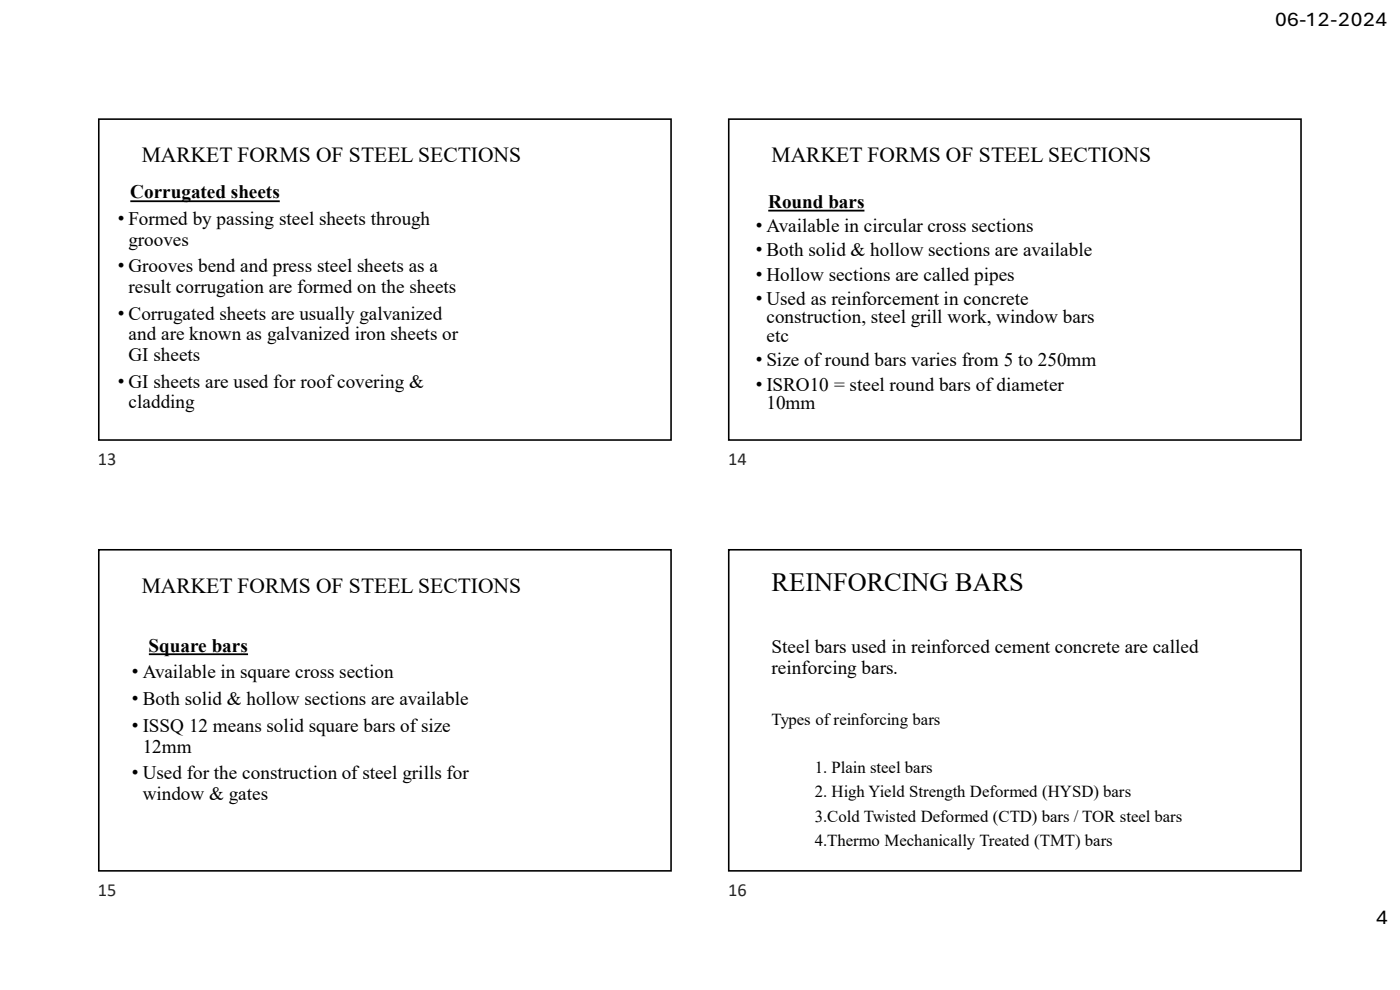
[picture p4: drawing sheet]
<svg xmlns="http://www.w3.org/2000/svg" width="297mm" height="210mm" viewBox="0 0 297 210" stroke-linecap="round" stroke-linejoin="round" font-family="sans-serif">
<defs><g id="words">
<text font-size="5.6" x="163.7" y="125.3">REINFORCING BARS</text>
<g font-size="4.6">
<text x="30.1" y="34.3">MARKET FORMS OF STEEL SECTIONS</text>
<text x="163.7" y="34.3">MARKET FORMS OF STEEL SECTIONS</text>
<text x="30.1" y="125.7">MARKET FORMS OF STEEL SECTIONS</text>
</g>
<g font-size="4.4">
<text x="270.5" y="5.4">06-12-2024</text>
<text x="291.9" y="196">4</text>
</g>
<g font-size="4.1">
<text x="25" y="47.8">• Formed by passing steel sheets through</text>
<text x="27.6" y="42.1">Corrugated sheets</text>
<text x="163" y="44.1">Round bars</text>
<text x="27.3" y="52.2">grooves</text>
<text x="160.3" y="49.2">• Available in circular cross sections</text>
<text x="25" y="57.8">• Grooves bend and press steel sheets as a</text>
<text x="160.3" y="54.4">• Both solid &amp; hollow sections are available</text>
<text x="160.3" y="59.6">• Hollow sections are called pipes</text>
<text x="27.3" y="62.2">result corrugation are formed on the sheets</text>
<text x="160.3" y="64.7">• Used as reinforcement in concrete</text>
<text x="25" y="67.9">• Corrugated sheets are usually galvanized</text>
<text x="162.6" y="68.6">construction, steel grill work, window bars</text>
<text x="27.3" y="72.2">and are known as galvanized iron sheets or</text>
<text x="27.3" y="76.6">GI sheets</text>
<text x="160.3" y="77.7">• Size of round bars varies from 5 to 250mm</text>
<text x="162.6" y="72.6">etc</text>
<text x="25" y="82.3">• GI sheets are used for roof covering &amp;</text>
<text x="160.3" y="82.9">• ISRO10 = steel round bars of diameter</text>
<text x="27.3" y="86.6">cladding</text>
<text x="162.6" y="86.8">10mm</text>
<text x="28" y="143.9">• Available in square cross section</text>
<text x="31.5" y="138.3">Square bars</text>
<text x="163.7" y="138.6">Steel bars used in reinforced cement concrete are called</text>
<text x="163.7" y="143">reinforcing bars.</text>
<text x="28" y="149.6">• Both solid &amp; hollow sections are available</text>
<text x="28" y="155.2">• ISSQ 12 means solid square bars of size</text>
<text x="30.3" y="159.6">12mm</text>
<text x="28" y="165.3">• Used for the construction of steel grills for</text>
<text x="30.3" y="169.7">window &amp; gates</text>
</g>
<g font-size="3.9" fill="#262626">
<text x="20.7" y="98.6">13</text>
<text x="154.4" y="98.6">14</text>
<text x="20.7" y="190">15</text>
<text x="154.4" y="190">16</text>
</g>
<g font-size="3.6">
<text x="163.7" y="153.8">Types of reinforcing bars</text>
<text x="172.8" y="164.1">1. Plain steel bars</text>
<text x="172.8" y="169.2">2. High Yield Strength Deformed (HYSD) bars</text>
<text x="172.8" y="174.3">3.Cold Twisted Deformed (CTD) bars / TOR steel bars</text>
<text x="172.8" y="179.4">4.Thermo Mechanically Treated (TMT) bars</text>
</g>
</g></defs>
<path d="M27.6 42.5h31.8v.4h-31.8z" fill-rule="evenodd" fill="#000"/>
<path d="M21 25.3h121.4v68h-121.4z" fill="none" stroke="#000" stroke-width=".34"/>
<path d="M154.4 25.1h121.8v68.5h-121.8z" fill="#fff"/>
<path d="M163 44.5h20.4v.4h-20.4z" fill-rule="evenodd" fill="#000"/>
<path d="M154.6 25.3h121.4v68h-121.4z" fill="none" stroke="#000" stroke-width=".34"/>
<path d="M20.8 116.5h121.8v68.5h-121.8z" fill="#fff"/>
<path d="M31.6 138.6h21v.4h-21z" fill-rule="evenodd" fill="#000"/>
<path d="M21 116.6h121.4v68.1h-121.4z" fill="none" stroke="#000" stroke-width=".34"/>
<path d="M154.4 116.5h121.8v68.5h-121.8z" fill="#fff"/>
<path d="M154.6 116.6h121.4v68.1h-121.4z" fill="none" stroke="#000" stroke-width=".34"/>
<use href="#words"/>
</svg>
